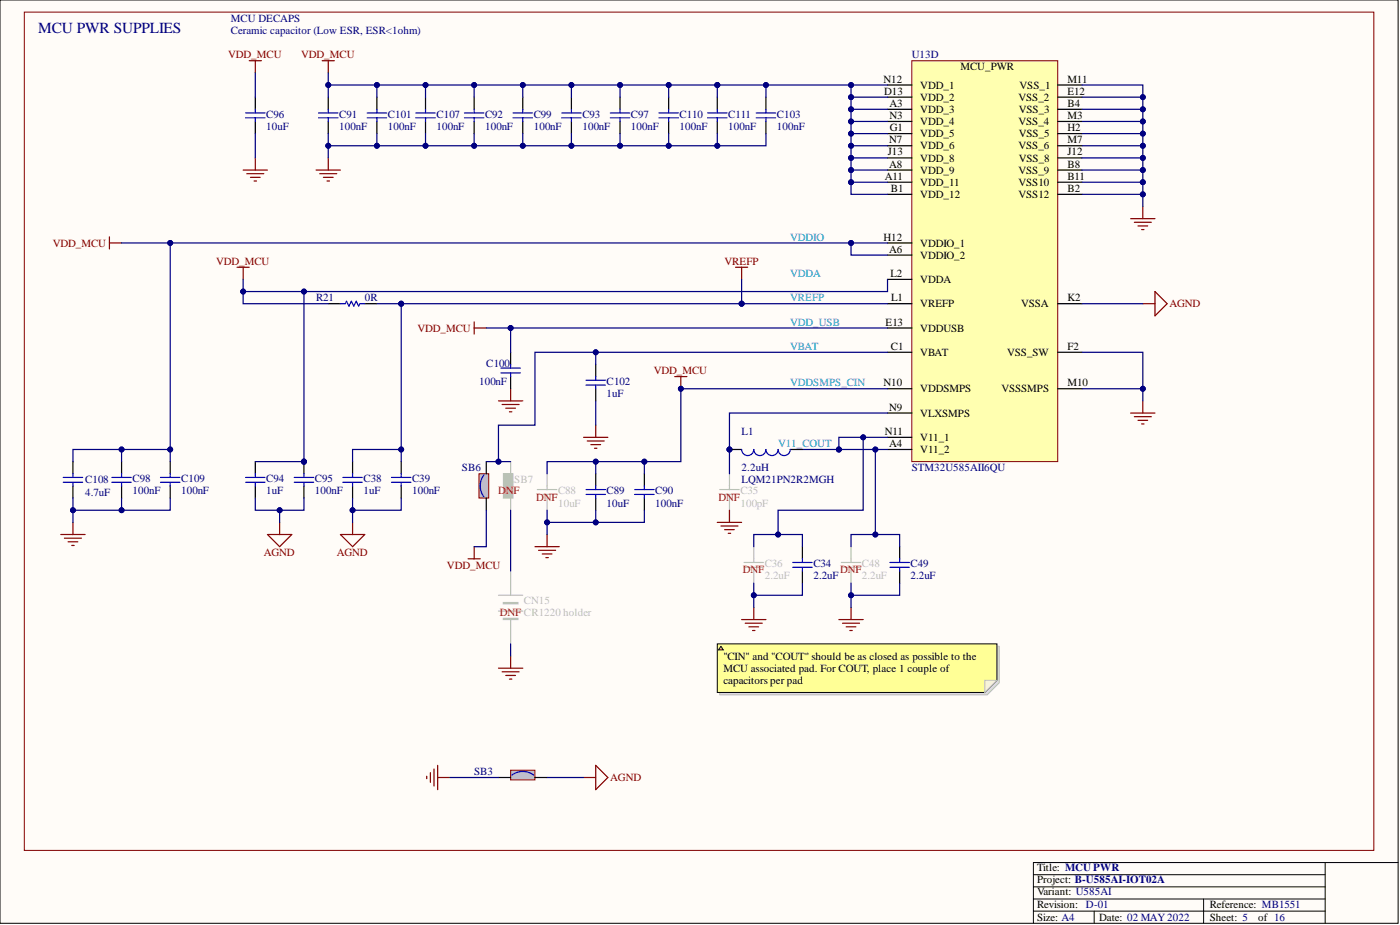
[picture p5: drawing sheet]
<svg xmlns="http://www.w3.org/2000/svg" width="292mm" height="193mm" viewBox="0 0 292 193" stroke-linecap="round" stroke-linejoin="round" font-family="sans-serif">
<defs><g id="words">
<text font-size="3.2" fill="#000080" x="7.9" y="6.9">MCU PWR SUPPLIES</text>
<g font-size="2.3" fill="#000080">
<text x="48.2" y="4.6">MCU DECAPS</text>
<text x="48.2" y="7.1">Ceramic capacitor (Low ESR, ESR&lt;1ohm)</text>
<text x="190.2" y="12.2">U13D</text>
<text x="55.6" y="27.1">10uF</text>
<text x="55.6" y="24.6">C96</text>
<text x="70.8" y="27.1">100nF</text>
<text x="70.8" y="24.6">C91</text>
<text x="80.9" y="27.1">100nF</text>
<text x="80.9" y="24.6">C101</text>
<text x="91.1" y="27.1">100nF</text>
<text x="91.1" y="24.6">C107</text>
<text x="101.2" y="27.1">100nF</text>
<text x="101.2" y="24.6">C92</text>
<text x="111.4" y="27.1">100nF</text>
<text x="111.4" y="24.6">C99</text>
<text x="121.5" y="27.1">100nF</text>
<text x="121.5" y="24.6">C93</text>
<text x="131.6" y="27.1">100nF</text>
<text x="131.6" y="24.6">C97</text>
<text x="141.8" y="27.1">100nF</text>
<text x="141.8" y="24.6">C110</text>
<text x="151.9" y="27.1">100nF</text>
<text x="151.9" y="24.6">C111</text>
<text x="162.1" y="27.1">100nF</text>
<text x="162.1" y="24.6">C103</text>
<text x="66" y="62.8">R21</text>
<text x="76.1" y="62.8">0R</text>
<text x="101.5" y="76.5">C100</text>
<text x="99.9" y="80.3">100nF</text>
<text x="126.6" y="82.9">1uF</text>
<text x="126.6" y="80.3">C102</text>
<text x="154.7" y="90.7">L1</text>
<text x="17.8" y="100.9">C108</text>
<text x="27.6" y="100.6">C98</text>
<text x="37.8" y="100.6">C109</text>
<text x="55.6" y="100.6">C94</text>
<text x="65.7" y="100.6">C95</text>
<text x="75.8" y="100.6">C38</text>
<text x="86" y="100.6">C39</text>
<text x="96.4" y="98.3">SB6</text>
<text x="154.7" y="98.3">2.2uH</text>
<text x="154.7" y="100.9">LQM21PN2R2MGH</text>
<text x="190.2" y="98.3">STM32U585AII6QU</text>
<text x="17.8" y="103.4">4.7uF</text>
<text x="27.6" y="103.1">100nF</text>
<text x="37.8" y="103.1">100nF</text>
<text x="55.6" y="103.1">1uF</text>
<text x="65.7" y="103.1">100nF</text>
<text x="75.8" y="103.1">1uF</text>
<text x="86" y="103.1">100nF</text>
<text x="126.6" y="105.7">10uF</text>
<text x="126.6" y="103.1">C89</text>
<text x="136.7" y="105.7">100nF</text>
<text x="136.7" y="103.1">C90</text>
<text x="169.7" y="118.4">C34</text>
<text x="190" y="118.4">C49</text>
<text x="169.7" y="120.9">2.2uF</text>
<text x="190" y="120.9">2.2uF</text>
<text x="98.9" y="161.7">SB3</text>
</g>
<g font-size="2.3" fill="#800000">
<text x="47.6" y="12.2">VDD_MCU</text>
<text x="62.8" y="12.2">VDD_MCU</text>
<text x="11" y="51.4">VDD_MCU</text>
<text x="45.1" y="55.2">VDD_MCU</text>
<text x="151.2" y="55.2">VREFP</text>
<text x="244" y="64.1">AGND</text>
<text x="87.1" y="69.2">VDD_MCU</text>
<text x="136.4" y="78.1">VDD_MCU</text>
<text x="55" y="116.1">AGND</text>
<text x="70.3" y="116.1">AGND</text>
<text x="93.3" y="118.6">VDD_MCU</text>
<text x="127.3" y="163">AGND</text>
</g>
<g font-size="2.3">
<text x="184.3" y="17.2">N12</text>
<text x="200.4" y="14.7">MCU_PWR</text>
<text x="222.7" y="17.2">M11</text>
<text x="184.5" y="19.8">D13</text>
<text x="185.6" y="22.3">A3</text>
<text x="192" y="23.6">VDD_3</text>
<text x="192" y="21">VDD_2</text>
<text x="192" y="18.5">VDD_1</text>
<text x="212.5" y="21">VSS_2</text>
<text x="212.6" y="23.6">VSS_3</text>
<text x="212.7" y="18.5">VSS_1</text>
<text x="222.7" y="19.8">E12</text>
<text x="222.7" y="22.3">B4</text>
<text x="185.5" y="29.9">N7</text>
<text x="185.6" y="24.8">N3</text>
<text x="185.7" y="27.4">G1</text>
<text x="192" y="28.6">VDD_5</text>
<text x="192" y="26.1">VDD_4</text>
<text x="212.5" y="26.1">VSS_4</text>
<text x="212.6" y="28.6">VSS_5</text>
<text x="222.7" y="24.8">M3</text>
<text x="222.7" y="27.4">H2</text>
<text x="222.7" y="29.9">M7</text>
<text x="185.3" y="32.4">J13</text>
<text x="185.5" y="35">A8</text>
<text x="192" y="31.2">VDD_6</text>
<text x="192" y="33.7">VDD_8</text>
<text x="212.5" y="31.2">VSS_6</text>
<text x="212.6" y="33.7">VSS_8</text>
<text x="222.7" y="32.4">J12</text>
<text x="222.7" y="35">B8</text>
<text x="184.6" y="37.5">A11</text>
<text x="185.8" y="40">B1</text>
<text x="192" y="36.2">VDD_9</text>
<text x="192" y="38.8">VDD_11</text>
<text x="192" y="41.3">VDD_12</text>
<text x="212.5" y="36.2">VSS_9</text>
<text x="212.5" y="38.8">VSS10</text>
<text x="212.5" y="41.3">VSS12</text>
<text x="222.7" y="37.5">B11</text>
<text x="222.7" y="40">B2</text>
<text x="184.3" y="50.2">H12</text>
<text x="185.5" y="52.7">A6</text>
<text x="192" y="51.4">VDDIO_1</text>
<text x="192" y="54">VDDIO_2</text>
<text x="185.8" y="57.8">L2</text>
<text x="192" y="59">VDDA</text>
<text x="185.9" y="62.8">L1</text>
<text x="192" y="64.1">VREFP</text>
<text x="213.1" y="64.1">VSSA</text>
<text x="222.7" y="62.8">K2</text>
<text x="184.7" y="67.9">E13</text>
<text x="192" y="69.2">VDDUSB</text>
<text x="185.8" y="73">C1</text>
<text x="192" y="74.3">VBAT</text>
<text x="210.1" y="74.3">VSS_SW</text>
<text x="222.7" y="73">F2</text>
<text x="184.3" y="80.6">N10</text>
<text x="192" y="81.9">VDDSMPS</text>
<text x="208.9" y="81.9">VSSSMPS</text>
<text x="222.7" y="80.6">M10</text>
<text x="185.5" y="85.7">N9</text>
<text x="192" y="86.9">VLXSMPS</text>
<text x="184.6" y="90.7">N11</text>
<text x="185.5" y="93.3">A4</text>
<text x="192" y="92">V11_1</text>
<text x="192" y="94.5">V11_2</text>
<text x="150.9" y="137.6">&quot;CIN&quot; and &quot;COUT&quot; should be as closed as possible to the</text>
<text x="150.9" y="140.1">MCU associated pad. For COUT, place 1 couple of</text>
<text x="150.9" y="142.7">capacitors per pad</text>
<text x="216.4" y="181.7">Title: MCU PWR</text>
<text x="216.4" y="184.3">Project: B-U585AI-IOT02A</text>
<text x="216.4" y="189.3">Revision: D-01</text>
<text x="216.4" y="186.8">Variant: U585AI</text>
<text x="252.4" y="189.3">Reference: MB1551</text>
<text x="216.4" y="192.1">Size: A4</text>
<text x="229.3" y="192.1">Date: 02 MAY2022</text>
<text x="252.4" y="192.1">Sheet: 5</text>
<text x="262.5" y="192.1">of 16</text>
</g>
<g font-size="2.3" fill="#009cca">
<text x="164.9" y="50.2">VDDIO</text>
<text x="164.9" y="57.8">VDDA</text>
<text x="164.9" y="62.8">VREFP</text>
<text x="164.9" y="67.9">VDD_USB</text>
<text x="164.9" y="73">VBAT</text>
<text x="164.9" y="80.6">VDDSMPS_CIN</text>
<text x="162.3" y="93.3">V11_COUT</text>
</g>
<g font-size="2.3" fill="#bfbebc">
<text x="107.3" y="100.9">SB7</text>
<text x="116.4" y="105.7">10uF</text>
<text x="116.4" y="103.1">C88</text>
<text x="154.5" y="105.7">100pF</text>
<text x="154.5" y="103.1">C35</text>
<text x="159.6" y="118.4">C36</text>
<text x="179.8" y="118.4">C48</text>
<text x="109.3" y="126">CN15</text>
<text x="159.6" y="120.9">2.2uF</text>
<text x="179.8" y="120.9">2.2uF</text>
</g>
<g font-size="2.3" fill="#f00">
<text x="103.9" y="103.1">D</text>
<text x="105.5" y="103.1">N</text>
<text x="107.1" y="103.1">F</text>
<text x="111.9" y="104.4">DNF</text>
<text x="149.9" y="104.4">DNF</text>
<text x="155" y="119.6">DNF</text>
<text x="175.3" y="119.6">DNF</text>
<text x="104.3" y="128.5">DNF CR1220 holder</text>
</g>
</g></defs>
<path d="M0 0h291.7v192.6h-291.7z" fill-rule="evenodd" fill="#fffcf8"/>
<path d="M0 0h291.7v192.6h-291.7z" fill="none" stroke="#000" stroke-width=".21"/>
<path d="M0 0h291.7v192.6h-291.7z" fill-rule="evenodd" fill="#fffcf8"/>
<path d="M0 0h291.7v192.6h-291.7zM276.5 179.9v12.7M291.7 179.9h-76.1v12.7M215.6 182.5h60.9M215.6 185h60.9M215.6 190.1h60.9M215.6 187.5h60.9M228.3 190.1v2.5M251.1 187.5v5.1" fill="none" stroke="#000" stroke-width=".21"/>
<g fill="none" stroke="#800000" stroke-width=".25">
<path d="M52 12.7h2.5M53.3 12.7v2.5M67.2 12.7h2.6M68.5 12.7v2.5M50.7 35.5h5.1M51.5 36.2h3.5M52.3 37h2M53 37.8h.5M53.3 32.9v2.6M66 35.5h5M66.7 36.2h3.6M67.5 37h2"/>
<path d="M68.2 37.8h.5M68.5 32.9v2.6M49.5 55.8h2.5M50.7 55.8v2.5M235.9 45.6h5.1M236.7 46.4h3.5M237.4 47.1h2.1M238.2 47.9h.5M238.4 43.1v2.5M238.4 63.4h2.6M241 60.8l2.5 2.6-2.5 2.5zM104 83.6h5.1"/>
<path d="M104.8 84.4h3.5M105.5 85.2h2.1M106.3 85.9h.5M106.5 81.1v2.5M121.8 91.2h5M122.5 92h3.6M123.3 92.8h2M124 93.5h.5M124.3 88.7v2.5M12.7 111.5h5.1M13.4 112.3h3.6M14.2 113h2"/>
<path d="M15 113.8h.5M15.2 109v2.5M55.8 111.5h5.1l-2.6 2.5zM58.3 109v2.5M71 111.5h5.1l-2.5 2.5zM73.6 109v2.5M111.6 114h5.1M112.4 114.8h3.5M113.1 115.6h2.1M113.9 116.3h.5M114.1 111.5v2.5M154.7 129.3h5.1"/>
<path d="M155.5 130h3.5M156.3 130.8h2M157 131.5h.5M157.3 126.7v2.6M175 129.3h5.1M175.8 130h3.5M176.5 130.8h2.1M177.3 131.5h.5M177.6 126.7v2.6M91.3 159.7v5M124.3 159.7l2.5 2.5-2.5 2.5zM89 161.9v.6"/>
<path d="M89.8 161.2v2M90.6 160.4v3.6M91.3 162.2h2.6M121.8 162.2h2.5"/>
</g>
<path d="M5.1 2.5h281.5v174.9h-281.5z" fill="none" stroke="#800000" stroke-width=".21"/>
<path d="M15.2 96.3v2.5M15.2 101.4v2.5" fill="none" stroke="#000" stroke-width=".25"/>
<path d="M13.2 99.6h4M15.2 98.8v.8M13.2 100.6h4M15.2 100.6v.8" fill="none" stroke="#00f" stroke-width=".25"/>
<path d="M106.5 160.7h5.1v2h-5.1z" fill-rule="evenodd" fill="#c0c0c0"/>
<path d="M106.5 160.7h5.1v2h-5.1z" fill="none" stroke="#800000" stroke-width=".21"/>
<path d="M104 162.2h2.5M111.6 162.2h2.5" fill="none" stroke="#000" stroke-width=".25"/>
<path d="M106.8 161.7a3.8 3.8 0 0 1 4.6 0" fill="none" stroke="#00f" stroke-width=".25"/>
<path d="M22.8 49.4v2.5M22.8 50.7h2.6M140.8 78.6h2.5M142 78.6v2.5M104 139.4h5.1M106.5 136.9v2.5M104.8 140.1h3.5M105.5 140.9h2.1M106.3 141.7h.5" fill="none" stroke="#800000" stroke-width=".25"/>
<path d="M106.5 119.1v5.1M104 127.5h5.1M104 124.2h5.1M105 125.7h3.1v.3h-3.1zM105 129h3.1v.3h-3.1zM105 125.8h3.1M105 129.1h3.1M106.5 129.3v5" fill="none" stroke="#bfbebc" stroke-width=".25"/>
<circle cx="142" cy="81.1" r=".51" fill="#000080"/>
<circle cx="142" cy="81.1" r=".51" fill="none" stroke="#000080" stroke-width=".21"/>
<path d="M114.1 98.8v3.3M152.2 98.8v3.3M112.1 102.1h4.1M112.1 103.1h4.1M114.1 103.1v3.3M150.2 102.1h4M150.2 103.1h4M152.2 103.1v3.3" fill="none" stroke="#bfbebc" stroke-width=".25"/>
<path d="M149.7 109h5M150.4 109.7h3.6M151.2 110.5h2M151.9 111.3h.5M152.2 106.4v2.6" fill="none" stroke="#800000" stroke-width=".25"/>
<g fill="none" stroke="#000" stroke-width=".25">
<path d="M68.5 20.3v2.5M68.5 25.3v2.6M78.6 20.3v2.5M78.6 25.3v2.6M88.8 20.3v2.5M88.8 25.3v2.6M98.9 20.3v2.5M98.9 25.3v2.6M109.1 20.3v2.5M109.1 25.3v2.6M119.2 20.3v2.5M119.2 25.3v2.6"/>
<path d="M129.4 20.3v2.5M129.4 25.3v2.6M139.5 20.3v2.5M139.5 25.3v2.6M149.7 20.3v2.5M149.7 25.3v2.6M25.4 96.3v2.5M35.5 96.3v2.5M124.3 98.8v2.6M25.4 101.4v2.5M35.5 101.4v2.5M124.3 103.9v2.5"/>
</g>
<g fill="none" stroke="#00f" stroke-width=".25">
<path d="M66.5 23.6h4M66.5 24.6h4M68.5 22.8v.8M68.5 24.6v.7M76.6 23.6h4.1M76.6 24.6h4.1M78.6 22.8v.8M78.6 24.6v.7M86.8 23.6h4M86.8 24.6h4M88.8 22.8v.8M88.8 24.6v.7"/>
<path d="M96.9 23.6h4.1M96.9 24.6h4.1M98.9 22.8v.8M98.9 24.6v.7M107 23.6h4.1M107 24.6h4.1M109.1 22.8v.8M109.1 24.6v.7M117.2 23.6h4M117.2 24.6h4M119.2 22.8v.8M119.2 24.6v.7"/>
<path d="M127.3 23.6h4.1M127.3 24.6h4.1M129.4 22.8v.8M129.4 24.6v.7M137.5 23.6h4M137.5 24.6h4M139.5 22.8v.8M139.5 24.6v.7M147.6 23.6h4.1M147.6 24.6h4.1M149.7 22.8v.8M149.7 24.6v.7"/>
<path d="M23.3 99.6h4.1M25.4 98.8v.8M33.5 99.6h4M35.5 98.8v.8M23.3 100.6h4.1M25.4 100.6v.8M33.5 100.6h4M35.5 100.6v.8M122.3 102.1h4M122.3 103.1h4M124.3 101.4v.7M124.3 103.1v.8"/>
</g>
<circle cx="63.4" cy="96.3" r=".51" fill="#000080"/>
<circle cx="63.4" cy="96.3" r=".51" fill="none" stroke="#000080" stroke-width=".21"/>
<path d="M63.4 96.3v2.5M63.4 101.4v2.5" fill="none" stroke="#000" stroke-width=".25"/>
<circle cx="63.4" cy="96.3" r=".51" fill="#000080"/>
<circle cx="63.4" cy="96.3" r=".51" fill="none" stroke="#000080" stroke-width=".21"/>
<g fill="none" stroke="#00f" stroke-width=".25">
<path d="M51.2 23.6h4.1M51.2 24.6h4.1M53.3 22.8v.8M53.3 24.6v.7M157.8 23.6h4M157.8 24.6h4M159.8 22.8v.8M159.8 24.6v.7M104.5 76.8h4.1M104.5 77.8h4.1M106.5 76v.8M106.5 77.8v.8"/>
<path d="M122.3 79.3h4M124.3 78.6v.7M51.2 99.6h4.1M53.3 98.8v.8M61.4 99.6h4M63.4 98.8v.8M71.5 99.6h4.1M73.6 98.8v.8M81.7 99.6h4M83.7 98.8v.8M122.3 80.3h4M124.3 80.3v.8"/>
<path d="M51.2 100.6h4.1M53.3 100.6v.8M61.4 100.6h4M63.4 100.6v.8M71.5 100.6h4.1M73.6 100.6v.8M81.7 100.6h4M83.7 100.6v.8M132.4 102.1h4.1M132.4 103.1h4.1M134.4 101.4v.7M134.4 103.1v.8"/>
<path d="M165.4 117.3h4M165.4 118.4h4M167.4 116.6v.7M167.4 118.4v.7M185.7 117.3h4M185.7 118.4h4M187.7 116.6v.7M187.7 118.4v.7"/>
</g>
<g fill="none" stroke="#000" stroke-width=".25">
<path d="M53.3 20.3v2.5M53.3 25.3v2.6M159.8 20.3v2.5M159.8 25.3v2.6M106.5 73.5v2.5M106.5 78.6v2.5M124.3 76v2.6M53.3 96.3v2.5M73.6 96.3v2.5M83.7 96.3v2.5M124.3 81.1v2.5M134.4 98.8v2.6"/>
<path d="M53.3 101.4v2.5M73.6 101.4v2.5M83.7 101.4v2.5M134.4 103.9v2.5M167.4 114v2.6M167.4 119.1v2.5M187.7 114v2.6M187.7 119.1v2.5"/>
</g>
<path d="M235.9 86.2h5.1M236.7 86.9h3.5M237.4 87.7h2.1M238.2 88.4h.5M238.4 83.6v2.6" fill="none" stroke="#800000" stroke-width=".25"/>
<path d="M155.2 117.3h4.1M155.2 118.4h4.1M157.3 114v3.3M157.3 118.4v3.2M175.5 117.3h4.1M175.5 118.4h4.1M177.6 114v3.3M177.6 118.4v3.2" fill="none" stroke="#bfbebc" stroke-width=".25"/>
<path d="M190.2 12.7h30.5v83.6h-30.5z" fill-rule="evenodd" fill="#ffffb0"/>
<path d="M190.2 12.7h30.5v83.6h-30.5z" fill="none" stroke="#800000" stroke-width=".21"/>
<g fill="none" stroke="#000" stroke-width=".25">
<path d="M185.2 17.7h5M220.7 17.7h5.1M185.2 20.3h5M185.2 22.8h5M185.2 25.3h5M185.2 27.9h5M185.2 30.4h5M185.2 32.9h5M185.2 35.5h5M185.2 38h5M220.7 20.3h5.1M220.7 22.8h5.1"/>
<path d="M220.7 25.3h5.1M220.7 27.9h5.1M220.7 30.4h5.1M220.7 32.9h5.1M220.7 35.5h5.1M220.7 38h5.1M185.2 58.3h5M185.2 50.7h5M185.2 53.2h5M185.2 40.5h5M220.7 40.5h5.1M185.2 63.4h5"/>
<path d="M185.2 68.4h5M185.2 73.5h5M220.7 63.4h5.1M220.7 73.5h5.1M185.2 81.1h5M185.2 86.2h5M185.2 91.2h5M185.2 93.8h5M220.7 81.1h5.1"/>
</g>
<path d="M98.9 67.2v2.5M98.9 68.4h2.6M97.7 116.6h2.5M98.9 114v2.6" fill="none" stroke="#800000" stroke-width=".25"/>
<path d="M99.9 98.8h2.1v5.1h-2.1z" fill-rule="evenodd" fill="#c0c0c0"/>
<path d="M99.9 98.8h2.1v5.1h-2.1z" fill="none" stroke="#800000" stroke-width=".21"/>
<path d="M101.5 96.3v2.5M101.5 103.9v2.5" fill="none" stroke="#000" stroke-width=".25"/>
<path d="M101 99.1a3.8 3.8 0 0 0 0 4.6" fill="none" stroke="#00f" stroke-width=".25"/>
<path d="M105 98.8h2v5.1h-2z" fill-rule="evenodd" fill="#bfbebc"/>
<path d="M105 98.8h2v5.1h-2z" fill="none" stroke="#bfbebc" stroke-width=".21"/>
<path d="M106 99.1a3.8 3.8 0 0 0 0 4.6M106.5 96.3v2.5M106.5 103.9v2.5" fill="none" stroke="#bfbebc" stroke-width=".25"/>
<path d="M109.1 27.9v2.5h10.1v-2.5" fill="none" stroke="#000080" stroke-width=".25"/>
<circle cx="119.2" cy="30.4" r=".51" fill="#000080"/>
<circle cx="119.2" cy="30.4" r=".51" fill="none" stroke="#000080" stroke-width=".21"/>
<circle cx="109.1" cy="30.4" r=".51" fill="#000080"/>
<circle cx="109.1" cy="30.4" r=".51" fill="none" stroke="#000080" stroke-width=".21"/>
<path d="M119.2 30.4h10.2" fill="none" stroke="#000080" stroke-width=".25"/>
<circle cx="129.4" cy="30.4" r=".51" fill="#000080"/>
<circle cx="129.4" cy="30.4" r=".51" fill="none" stroke="#000080" stroke-width=".21"/>
<circle cx="119.2" cy="30.4" r=".51" fill="#000080"/>
<circle cx="119.2" cy="30.4" r=".51" fill="none" stroke="#000080" stroke-width=".21"/>
<path d="M68.5 27.9v2.5h10.1v-2.5" fill="none" stroke="#000080" stroke-width=".25"/>
<circle cx="78.6" cy="30.4" r=".51" fill="#000080"/>
<circle cx="78.6" cy="30.4" r=".51" fill="none" stroke="#000080" stroke-width=".21"/>
<circle cx="68.5" cy="30.4" r=".51" fill="#000080"/>
<circle cx="68.5" cy="30.4" r=".51" fill="none" stroke="#000080" stroke-width=".21"/>
<path d="M88.8 27.9v2.5h10.1v-2.5" fill="none" stroke="#000080" stroke-width=".25"/>
<circle cx="98.9" cy="30.4" r=".51" fill="#000080"/>
<circle cx="98.9" cy="30.4" r=".51" fill="none" stroke="#000080" stroke-width=".21"/>
<circle cx="88.8" cy="30.4" r=".51" fill="#000080"/>
<circle cx="88.8" cy="30.4" r=".51" fill="none" stroke="#000080" stroke-width=".21"/>
<path d="M78.6 30.4h10.2" fill="none" stroke="#000080" stroke-width=".25"/>
<circle cx="88.8" cy="30.4" r=".51" fill="#000080"/>
<circle cx="88.8" cy="30.4" r=".51" fill="none" stroke="#000080" stroke-width=".21"/>
<circle cx="78.6" cy="30.4" r=".51" fill="#000080"/>
<circle cx="78.6" cy="30.4" r=".51" fill="none" stroke="#000080" stroke-width=".21"/>
<path d="M83.7 103.9v2.5h-10.1" fill="none" stroke="#000080" stroke-width=".25"/>
<circle cx="73.6" cy="106.4" r=".51" fill="#000080"/>
<circle cx="73.6" cy="106.4" r=".51" fill="none" stroke="#000080" stroke-width=".21"/>
<path d="M139.5 27.9v2.5" fill="none" stroke="#000080" stroke-width=".25"/>
<circle cx="139.5" cy="30.4" r=".51" fill="#000080"/>
<circle cx="139.5" cy="30.4" r=".51" fill="none" stroke="#000080" stroke-width=".21"/>
<path d="M177.6 35.5h7.6" fill="none" stroke="#000080" stroke-width=".25"/>
<circle cx="177.6" cy="35.5" r=".51" fill="#000080"/>
<circle cx="177.6" cy="35.5" r=".51" fill="none" stroke="#000080" stroke-width=".21"/>
<path d="M177.6 27.9h7.6" fill="none" stroke="#000080" stroke-width=".25"/>
<circle cx="177.6" cy="27.9" r=".51" fill="#000080"/>
<circle cx="177.6" cy="27.9" r=".51" fill="none" stroke="#000080" stroke-width=".21"/>
<path d="M177.6 25.3h7.6" fill="none" stroke="#000080" stroke-width=".25"/>
<circle cx="177.6" cy="25.3" r=".51" fill="#000080"/>
<circle cx="177.6" cy="25.3" r=".51" fill="none" stroke="#000080" stroke-width=".21"/>
<path d="M177.6 22.8h7.6" fill="none" stroke="#000080" stroke-width=".25"/>
<circle cx="177.6" cy="22.8" r=".51" fill="#000080"/>
<circle cx="177.6" cy="22.8" r=".51" fill="none" stroke="#000080" stroke-width=".21"/>
<path d="M177.6 20.3h7.6" fill="none" stroke="#000080" stroke-width=".25"/>
<circle cx="177.6" cy="20.3" r=".51" fill="#000080"/>
<circle cx="177.6" cy="20.3" r=".51" fill="none" stroke="#000080" stroke-width=".21"/>
<path d="M177.6 32.9h7.6" fill="none" stroke="#000080" stroke-width=".25"/>
<circle cx="177.6" cy="32.9" r=".51" fill="#000080"/>
<circle cx="177.6" cy="32.9" r=".51" fill="none" stroke="#000080" stroke-width=".21"/>
<path d="M177.6 30.4h7.6" fill="none" stroke="#000080" stroke-width=".25"/>
<circle cx="177.6" cy="30.4" r=".51" fill="#000080"/>
<circle cx="177.6" cy="30.4" r=".51" fill="none" stroke="#000080" stroke-width=".21"/>
<path d="M177.6 121.6v5.1" fill="none" stroke="#000080" stroke-width=".25"/>
<circle cx="177.6" cy="124.2" r=".51" fill="#000080"/>
<circle cx="177.6" cy="124.2" r=".51" fill="none" stroke="#000080" stroke-width=".21"/>
<path d="M114.1 106.4v5.1" fill="none" stroke="#000080" stroke-width=".25"/>
<circle cx="114.1" cy="109" r=".51" fill="#000080"/>
<circle cx="114.1" cy="109" r=".51" fill="none" stroke="#000080" stroke-width=".21"/>
<path d="M98.9 30.4h10.2" fill="none" stroke="#000080" stroke-width=".25"/>
<circle cx="109.1" cy="30.4" r=".51" fill="#000080"/>
<circle cx="109.1" cy="30.4" r=".51" fill="none" stroke="#000080" stroke-width=".21"/>
<circle cx="98.9" cy="30.4" r=".51" fill="#000080"/>
<circle cx="98.9" cy="30.4" r=".51" fill="none" stroke="#000080" stroke-width=".21"/>
<path d="M129.4 27.9v2.5h20.3v-2.5" fill="none" stroke="#000080" stroke-width=".25"/>
<circle cx="149.7" cy="30.4" r=".51" fill="#000080"/>
<circle cx="149.7" cy="30.4" r=".51" fill="none" stroke="#000080" stroke-width=".21"/>
<circle cx="139.5" cy="30.4" r=".51" fill="#000080"/>
<circle cx="139.5" cy="30.4" r=".51" fill="none" stroke="#000080" stroke-width=".21"/>
<circle cx="129.4" cy="30.4" r=".51" fill="#000080"/>
<circle cx="129.4" cy="30.4" r=".51" fill="none" stroke="#000080" stroke-width=".21"/>
<path d="M73.6 103.9v5.1" fill="none" stroke="#000080" stroke-width=".25"/>
<circle cx="73.6" cy="106.4" r=".51" fill="#000080"/>
<circle cx="73.6" cy="106.4" r=".51" fill="none" stroke="#000080" stroke-width=".21"/>
<path d="M187.7 121.6v2.6h-10.1" fill="none" stroke="#000080" stroke-width=".25"/>
<circle cx="177.6" cy="124.2" r=".51" fill="#000080"/>
<circle cx="177.6" cy="124.2" r=".51" fill="none" stroke="#000080" stroke-width=".21"/>
<path d="M58.3 106.4v2.6" fill="none" stroke="#000080" stroke-width=".25"/>
<circle cx="58.3" cy="106.4" r=".51" fill="#000080"/>
<circle cx="58.3" cy="106.4" r=".51" fill="none" stroke="#000080" stroke-width=".21"/>
<path d="M53.3 15.2v5.1M78.6 17.7v2.6M53.3 27.9v5" fill="none" stroke="#000080" stroke-width=".25"/>
<circle cx="78.6" cy="17.7" r=".51" fill="#000080"/>
<circle cx="78.6" cy="17.7" r=".51" fill="none" stroke="#000080" stroke-width=".21"/>
<path d="M88.8 17.7v2.6" fill="none" stroke="#000080" stroke-width=".25"/>
<circle cx="88.8" cy="17.7" r=".51" fill="#000080"/>
<circle cx="88.8" cy="17.7" r=".51" fill="none" stroke="#000080" stroke-width=".21"/>
<path d="M98.9 17.7v2.6" fill="none" stroke="#000080" stroke-width=".25"/>
<circle cx="98.9" cy="17.7" r=".51" fill="#000080"/>
<circle cx="98.9" cy="17.7" r=".51" fill="none" stroke="#000080" stroke-width=".21"/>
<path d="M109.1 17.7v2.6" fill="none" stroke="#000080" stroke-width=".25"/>
<circle cx="109.1" cy="17.7" r=".51" fill="#000080"/>
<circle cx="109.1" cy="17.7" r=".51" fill="none" stroke="#000080" stroke-width=".21"/>
<path d="M119.2 17.7v2.6" fill="none" stroke="#000080" stroke-width=".25"/>
<circle cx="119.2" cy="17.7" r=".51" fill="#000080"/>
<circle cx="119.2" cy="17.7" r=".51" fill="none" stroke="#000080" stroke-width=".21"/>
<path d="M129.4 17.7v2.6" fill="none" stroke="#000080" stroke-width=".25"/>
<circle cx="129.4" cy="17.7" r=".51" fill="#000080"/>
<circle cx="129.4" cy="17.7" r=".51" fill="none" stroke="#000080" stroke-width=".21"/>
<path d="M139.5 17.7v2.6" fill="none" stroke="#000080" stroke-width=".25"/>
<circle cx="139.5" cy="17.7" r=".51" fill="#000080"/>
<circle cx="139.5" cy="17.7" r=".51" fill="none" stroke="#000080" stroke-width=".21"/>
<path d="M68.5 30.4v2.5" fill="none" stroke="#000080" stroke-width=".25"/>
<circle cx="68.5" cy="30.4" r=".51" fill="#000080"/>
<circle cx="68.5" cy="30.4" r=".51" fill="none" stroke="#000080" stroke-width=".21"/>
<path d="M15.2 103.9v5.1" fill="none" stroke="#000080" stroke-width=".25"/>
<circle cx="15.2" cy="106.4" r=".51" fill="#000080"/>
<circle cx="15.2" cy="106.4" r=".51" fill="none" stroke="#000080" stroke-width=".21"/>
<path d="M25.4 93.8h10.1v2.5M124.3 83.6v5.1" fill="none" stroke="#000080" stroke-width=".25"/>
<circle cx="25.4" cy="93.8" r=".51" fill="#000080"/>
<circle cx="25.4" cy="93.8" r=".51" fill="none" stroke="#000080" stroke-width=".21"/>
<circle cx="35.5" cy="93.8" r=".51" fill="#000080"/>
<circle cx="35.5" cy="93.8" r=".51" fill="none" stroke="#000080" stroke-width=".21"/>
<path d="M35.5 103.9v2.5h-10.1" fill="none" stroke="#000080" stroke-width=".25"/>
<circle cx="25.4" cy="106.4" r=".51" fill="#000080"/>
<circle cx="25.4" cy="106.4" r=".51" fill="none" stroke="#000080" stroke-width=".21"/>
<path d="M25.4 103.9v2.5h-10.2" fill="none" stroke="#000080" stroke-width=".25"/>
<circle cx="25.4" cy="106.4" r=".51" fill="#000080"/>
<circle cx="25.4" cy="106.4" r=".51" fill="none" stroke="#000080" stroke-width=".21"/>
<circle cx="15.2" cy="106.4" r=".51" fill="#000080"/>
<circle cx="15.2" cy="106.4" r=".51" fill="none" stroke="#000080" stroke-width=".21"/>
<path d="M157.3 121.6v5.1" fill="none" stroke="#000080" stroke-width=".25"/>
<circle cx="157.3" cy="124.2" r=".51" fill="#000080"/>
<circle cx="157.3" cy="124.2" r=".51" fill="none" stroke="#000080" stroke-width=".21"/>
<path d="M167.4 121.6v2.6h-10.1" fill="none" stroke="#000080" stroke-width=".25"/>
<circle cx="157.3" cy="124.2" r=".51" fill="#000080"/>
<circle cx="157.3" cy="124.2" r=".51" fill="none" stroke="#000080" stroke-width=".21"/>
<path d="M225.8 27.9h12.6" fill="none" stroke="#000080" stroke-width=".25"/>
<circle cx="238.4" cy="27.9" r=".51" fill="#000080"/>
<circle cx="238.4" cy="27.9" r=".51" fill="none" stroke="#000080" stroke-width=".21"/>
<path d="M225.8 30.4h12.6" fill="none" stroke="#000080" stroke-width=".25"/>
<circle cx="238.4" cy="30.4" r=".51" fill="#000080"/>
<circle cx="238.4" cy="30.4" r=".51" fill="none" stroke="#000080" stroke-width=".21"/>
<path d="M225.8 32.9h12.6" fill="none" stroke="#000080" stroke-width=".25"/>
<circle cx="238.4" cy="32.9" r=".51" fill="#000080"/>
<circle cx="238.4" cy="32.9" r=".51" fill="none" stroke="#000080" stroke-width=".21"/>
<path d="M225.8 20.3h12.6v22.8M93.9 162.2h10.1M114.1 162.2h7.7" fill="none" stroke="#000080" stroke-width=".25"/>
<circle cx="238.4" cy="20.3" r=".51" fill="#000080"/>
<circle cx="238.4" cy="20.3" r=".51" fill="none" stroke="#000080" stroke-width=".21"/>
<circle cx="238.4" cy="22.8" r=".51" fill="#000080"/>
<circle cx="238.4" cy="22.8" r=".51" fill="none" stroke="#000080" stroke-width=".21"/>
<circle cx="238.4" cy="25.3" r=".51" fill="#000080"/>
<circle cx="238.4" cy="25.3" r=".51" fill="none" stroke="#000080" stroke-width=".21"/>
<circle cx="238.4" cy="27.9" r=".51" fill="#000080"/>
<circle cx="238.4" cy="27.9" r=".51" fill="none" stroke="#000080" stroke-width=".21"/>
<circle cx="238.4" cy="30.4" r=".51" fill="#000080"/>
<circle cx="238.4" cy="30.4" r=".51" fill="none" stroke="#000080" stroke-width=".21"/>
<circle cx="238.4" cy="32.9" r=".51" fill="#000080"/>
<circle cx="238.4" cy="32.9" r=".51" fill="none" stroke="#000080" stroke-width=".21"/>
<circle cx="238.4" cy="35.5" r=".51" fill="#000080"/>
<circle cx="238.4" cy="35.5" r=".51" fill="none" stroke="#000080" stroke-width=".21"/>
<circle cx="238.4" cy="38" r=".51" fill="#000080"/>
<circle cx="238.4" cy="38" r=".51" fill="none" stroke="#000080" stroke-width=".21"/>
<circle cx="238.4" cy="40.5" r=".51" fill="#000080"/>
<circle cx="238.4" cy="40.5" r=".51" fill="none" stroke="#000080" stroke-width=".21"/>
<path d="M225.8 25.3h12.6" fill="none" stroke="#000080" stroke-width=".25"/>
<circle cx="238.4" cy="25.3" r=".51" fill="#000080"/>
<circle cx="238.4" cy="25.3" r=".51" fill="none" stroke="#000080" stroke-width=".21"/>
<path d="M225.8 22.8h12.6" fill="none" stroke="#000080" stroke-width=".25"/>
<circle cx="238.4" cy="22.8" r=".51" fill="#000080"/>
<circle cx="238.4" cy="22.8" r=".51" fill="none" stroke="#000080" stroke-width=".21"/>
<path d="M225.8 17.7h12.6v2.6" fill="none" stroke="#000080" stroke-width=".25"/>
<circle cx="238.4" cy="20.3" r=".51" fill="#000080"/>
<circle cx="238.4" cy="20.3" r=".51" fill="none" stroke="#000080" stroke-width=".21"/>
<path d="M225.8 38h12.6M101.5 106.4v7.6h-2.6M106.5 106.4v12.7M106.5 134.3v2.6" fill="none" stroke="#000080" stroke-width=".25"/>
<circle cx="238.4" cy="38" r=".51" fill="#000080"/>
<circle cx="238.4" cy="38" r=".51" fill="none" stroke="#000080" stroke-width=".21"/>
<path d="M225.8 35.5h12.6" fill="none" stroke="#000080" stroke-width=".25"/>
<circle cx="238.4" cy="35.5" r=".51" fill="#000080"/>
<circle cx="238.4" cy="35.5" r=".51" fill="none" stroke="#000080" stroke-width=".21"/>
<path d="M124.3 106.4v2.6h-10.2" fill="none" stroke="#000080" stroke-width=".25"/>
<circle cx="124.3" cy="109" r=".51" fill="#000080"/>
<circle cx="124.3" cy="109" r=".51" fill="none" stroke="#000080" stroke-width=".21"/>
<circle cx="114.1" cy="109" r=".51" fill="#000080"/>
<circle cx="114.1" cy="109" r=".51" fill="none" stroke="#000080" stroke-width=".21"/>
<path d="M185.2 81.1h-43.2v15.2h-7.6" fill="none" stroke="#000080" stroke-width=".25"/>
<circle cx="142" cy="81.1" r=".51" fill="#000080"/>
<circle cx="142" cy="81.1" r=".51" fill="none" stroke="#000080" stroke-width=".21"/>
<circle cx="134.4" cy="96.3" r=".51" fill="#000080"/>
<circle cx="134.4" cy="96.3" r=".51" fill="none" stroke="#000080" stroke-width=".21"/>
<path d="M124.3 96.3h10.1v2.5" fill="none" stroke="#000080" stroke-width=".25"/>
<circle cx="124.3" cy="96.3" r=".51" fill="#000080"/>
<circle cx="124.3" cy="96.3" r=".51" fill="none" stroke="#000080" stroke-width=".21"/>
<circle cx="134.4" cy="96.3" r=".51" fill="#000080"/>
<circle cx="134.4" cy="96.3" r=".51" fill="none" stroke="#000080" stroke-width=".21"/>
<path d="M134.4 106.4v2.6h-10.1" fill="none" stroke="#000080" stroke-width=".25"/>
<circle cx="124.3" cy="109" r=".51" fill="#000080"/>
<circle cx="124.3" cy="109" r=".51" fill="none" stroke="#000080" stroke-width=".21"/>
<path d="M225.8 40.5h12.6" fill="none" stroke="#000080" stroke-width=".25"/>
<circle cx="238.4" cy="40.5" r=".51" fill="#000080"/>
<circle cx="238.4" cy="40.5" r=".51" fill="none" stroke="#000080" stroke-width=".21"/>
<path d="M159.8 27.9v2.5h-10.1" fill="none" stroke="#000080" stroke-width=".25"/>
<circle cx="149.7" cy="30.4" r=".51" fill="#000080"/>
<circle cx="149.7" cy="30.4" r=".51" fill="none" stroke="#000080" stroke-width=".21"/>
<path d="M149.7 17.7v2.6" fill="none" stroke="#000080" stroke-width=".25"/>
<circle cx="149.7" cy="17.7" r=".51" fill="#000080"/>
<circle cx="149.7" cy="17.7" r=".51" fill="none" stroke="#000080" stroke-width=".21"/>
<path d="M68.5 17.7v2.6" fill="none" stroke="#000080" stroke-width=".25"/>
<circle cx="68.5" cy="17.7" r=".51" fill="#000080"/>
<circle cx="68.5" cy="17.7" r=".51" fill="none" stroke="#000080" stroke-width=".21"/>
<path d="M177.6 38v2.5h7.6M225.8 63.4h12.6" fill="none" stroke="#000080" stroke-width=".25"/>
<circle cx="177.6" cy="38" r=".51" fill="#000080"/>
<circle cx="177.6" cy="38" r=".51" fill="none" stroke="#000080" stroke-width=".21"/>
<path d="M238.4 81.1v2.5" fill="none" stroke="#000080" stroke-width=".25"/>
<circle cx="238.4" cy="81.1" r=".51" fill="#000080"/>
<circle cx="238.4" cy="81.1" r=".51" fill="none" stroke="#000080" stroke-width=".21"/>
<path d="M177.6 50.7v2.5h7.6" fill="none" stroke="#000080" stroke-width=".25"/>
<circle cx="177.6" cy="50.7" r=".51" fill="#000080"/>
<circle cx="177.6" cy="50.7" r=".51" fill="none" stroke="#000080" stroke-width=".21"/>
<path d="M225.8 73.5h12.6v7.6h-12.6" fill="none" stroke="#000080" stroke-width=".25"/>
<circle cx="238.4" cy="81.1" r=".51" fill="#000080"/>
<circle cx="238.4" cy="81.1" r=".51" fill="none" stroke="#000080" stroke-width=".21"/>
<path d="M101.5 96.3h5" fill="none" stroke="#000080" stroke-width=".25"/>
<circle cx="104" cy="96.3" r=".51" fill="#000080"/>
<circle cx="104" cy="96.3" r=".51" fill="none" stroke="#000080" stroke-width=".21"/>
<path d="M15.2 96.3v-2.5h10.2v2.5" fill="none" stroke="#000080" stroke-width=".25"/>
<circle cx="25.4" cy="93.8" r=".51" fill="#000080"/>
<circle cx="25.4" cy="93.8" r=".51" fill="none" stroke="#000080" stroke-width=".21"/>
<path d="M73.6 96.3v-2.5h10.1v2.5" fill="none" stroke="#000080" stroke-width=".25"/>
<circle cx="83.7" cy="93.8" r=".51" fill="#000080"/>
<circle cx="83.7" cy="93.8" r=".51" fill="none" stroke="#000080" stroke-width=".21"/>
<path d="M177.6 114v-2.5h10.1v2.5" fill="none" stroke="#000080" stroke-width=".25"/>
<circle cx="182.6" cy="111.5" r=".51" fill="#000080"/>
<circle cx="182.6" cy="111.5" r=".51" fill="none" stroke="#000080" stroke-width=".21"/>
<path d="M114.1 98.8v-2.5h10.2v2.5" fill="none" stroke="#000080" stroke-width=".25"/>
<circle cx="124.3" cy="96.3" r=".51" fill="#000080"/>
<circle cx="124.3" cy="96.3" r=".51" fill="none" stroke="#000080" stroke-width=".21"/>
<path d="M101.5 68.4h83.7" fill="none" stroke="#000080" stroke-width=".25"/>
<circle cx="106.5" cy="68.4" r=".51" fill="#000080"/>
<circle cx="106.5" cy="68.4" r=".51" fill="none" stroke="#000080" stroke-width=".21"/>
<path d="M106.5 68.4v5.1" fill="none" stroke="#000080" stroke-width=".25"/>
<circle cx="106.5" cy="68.4" r=".51" fill="#000080"/>
<circle cx="106.5" cy="68.4" r=".51" fill="none" stroke="#000080" stroke-width=".21"/>
<path d="M182.6 93.8v17.7" fill="none" stroke="#000080" stroke-width=".25"/>
<circle cx="182.6" cy="111.5" r=".51" fill="#000080"/>
<circle cx="182.6" cy="111.5" r=".51" fill="none" stroke="#000080" stroke-width=".21"/>
<circle cx="182.6" cy="93.8" r=".51" fill="#000080"/>
<circle cx="182.6" cy="93.8" r=".51" fill="none" stroke="#000080" stroke-width=".21"/>
<path d="M180.1 91.2v15.2h-17.8v5.1" fill="none" stroke="#000080" stroke-width=".25"/>
<circle cx="180.1" cy="91.2" r=".51" fill="#000080"/>
<circle cx="180.1" cy="91.2" r=".51" fill="none" stroke="#000080" stroke-width=".21"/>
<circle cx="162.3" cy="111.5" r=".51" fill="#000080"/>
<circle cx="162.3" cy="111.5" r=".51" fill="none" stroke="#000080" stroke-width=".21"/>
<path d="M25.4 50.7h159.8" fill="none" stroke="#000080" stroke-width=".25"/>
<circle cx="35.5" cy="50.7" r=".51" fill="#000080"/>
<circle cx="35.5" cy="50.7" r=".51" fill="none" stroke="#000080" stroke-width=".21"/>
<circle cx="177.6" cy="50.7" r=".51" fill="#000080"/>
<circle cx="177.6" cy="50.7" r=".51" fill="none" stroke="#000080" stroke-width=".21"/>
<path d="M35.5 50.7v43.1" fill="none" stroke="#000080" stroke-width=".25"/>
<circle cx="35.5" cy="93.8" r=".51" fill="#000080"/>
<circle cx="35.5" cy="93.8" r=".51" fill="none" stroke="#000080" stroke-width=".21"/>
<circle cx="35.5" cy="50.7" r=".51" fill="#000080"/>
<circle cx="35.5" cy="50.7" r=".51" fill="none" stroke="#000080" stroke-width=".21"/>
<path d="M53.3 103.9v2.5h10.1v-2.5" fill="none" stroke="#000080" stroke-width=".25"/>
<circle cx="58.3" cy="106.4" r=".51" fill="#000080"/>
<circle cx="58.3" cy="106.4" r=".51" fill="none" stroke="#000080" stroke-width=".21"/>
<path d="M63.4 60.8v35.5" fill="none" stroke="#000080" stroke-width=".25"/>
<circle cx="63.4" cy="60.8" r=".51" fill="#000080"/>
<circle cx="63.4" cy="60.8" r=".51" fill="none" stroke="#000080" stroke-width=".21"/>
<circle cx="63.4" cy="96.3" r=".51" fill="#000080"/>
<circle cx="63.4" cy="96.3" r=".51" fill="none" stroke="#000080" stroke-width=".21"/>
<path d="M83.7 63.4v30.4" fill="none" stroke="#000080" stroke-width=".25"/>
<circle cx="83.7" cy="63.4" r=".51" fill="#000080"/>
<circle cx="83.7" cy="63.4" r=".51" fill="none" stroke="#000080" stroke-width=".21"/>
<circle cx="83.7" cy="93.8" r=".51" fill="#000080"/>
<circle cx="83.7" cy="93.8" r=".51" fill="none" stroke="#000080" stroke-width=".21"/>
<path d="M185.2 73.5h-73.6v15.2h-7.6v7.6" fill="none" stroke="#000080" stroke-width=".25"/>
<circle cx="104" cy="96.3" r=".51" fill="#000080"/>
<circle cx="104" cy="96.3" r=".51" fill="none" stroke="#000080" stroke-width=".21"/>
<circle cx="124.3" cy="73.5" r=".51" fill="#000080"/>
<circle cx="124.3" cy="73.5" r=".51" fill="none" stroke="#000080" stroke-width=".21"/>
<path d="M124.3 73.5v2.5" fill="none" stroke="#000080" stroke-width=".25"/>
<circle cx="124.3" cy="73.5" r=".51" fill="#000080"/>
<circle cx="124.3" cy="73.5" r=".51" fill="none" stroke="#000080" stroke-width=".21"/>
<path d="M53.3 96.3h10.1" fill="none" stroke="#000080" stroke-width=".25"/>
<circle cx="63.4" cy="96.3" r=".51" fill="#000080"/>
<circle cx="63.4" cy="96.3" r=".51" fill="none" stroke="#000080" stroke-width=".21"/>
<path d="M185.2 58.3v2.5h-134.5" fill="none" stroke="#000080" stroke-width=".25"/>
<circle cx="63.4" cy="60.8" r=".51" fill="#000080"/>
<circle cx="63.4" cy="60.8" r=".51" fill="none" stroke="#000080" stroke-width=".21"/>
<circle cx="50.7" cy="60.8" r=".51" fill="#000080"/>
<circle cx="50.7" cy="60.8" r=".51" fill="none" stroke="#000080" stroke-width=".21"/>
<path d="M175 93.8h10.2" fill="none" stroke="#000080" stroke-width=".25"/>
<circle cx="175" cy="93.8" r=".51" fill="#000080"/>
<circle cx="175" cy="93.8" r=".51" fill="none" stroke="#000080" stroke-width=".21"/>
<circle cx="182.6" cy="93.8" r=".51" fill="#000080"/>
<circle cx="182.6" cy="93.8" r=".51" fill="none" stroke="#000080" stroke-width=".21"/>
<path d="M157.3 114v-2.5h10.1v2.5" fill="none" stroke="#000080" stroke-width=".25"/>
<circle cx="162.3" cy="111.5" r=".51" fill="#000080"/>
<circle cx="162.3" cy="111.5" r=".51" fill="none" stroke="#000080" stroke-width=".21"/>
<path d="M167.4 93.8h7.6" fill="none" stroke="#000080" stroke-width=".25"/>
<circle cx="175" cy="93.8" r=".51" fill="#000080"/>
<circle cx="175" cy="93.8" r=".51" fill="none" stroke="#000080" stroke-width=".21"/>
<path d="M68.5 15.2v2.5h81.2" fill="none" stroke="#000080" stroke-width=".25"/>
<circle cx="149.7" cy="17.7" r=".51" fill="#000080"/>
<circle cx="149.7" cy="17.7" r=".51" fill="none" stroke="#000080" stroke-width=".21"/>
<circle cx="139.5" cy="17.7" r=".51" fill="#000080"/>
<circle cx="139.5" cy="17.7" r=".51" fill="none" stroke="#000080" stroke-width=".21"/>
<circle cx="129.4" cy="17.7" r=".51" fill="#000080"/>
<circle cx="129.4" cy="17.7" r=".51" fill="none" stroke="#000080" stroke-width=".21"/>
<circle cx="119.2" cy="17.7" r=".51" fill="#000080"/>
<circle cx="119.2" cy="17.7" r=".51" fill="none" stroke="#000080" stroke-width=".21"/>
<circle cx="109.1" cy="17.7" r=".51" fill="#000080"/>
<circle cx="109.1" cy="17.7" r=".51" fill="none" stroke="#000080" stroke-width=".21"/>
<circle cx="98.9" cy="17.7" r=".51" fill="#000080"/>
<circle cx="98.9" cy="17.7" r=".51" fill="none" stroke="#000080" stroke-width=".21"/>
<circle cx="88.8" cy="17.7" r=".51" fill="#000080"/>
<circle cx="88.8" cy="17.7" r=".51" fill="none" stroke="#000080" stroke-width=".21"/>
<circle cx="78.6" cy="17.7" r=".51" fill="#000080"/>
<circle cx="78.6" cy="17.7" r=".51" fill="none" stroke="#000080" stroke-width=".21"/>
<circle cx="68.5" cy="17.7" r=".51" fill="#000080"/>
<circle cx="68.5" cy="17.7" r=".51" fill="none" stroke="#000080" stroke-width=".21"/>
<path d="M185.2 17.7h-7.6v20.3h7.6" fill="none" stroke="#000080" stroke-width=".25"/>
<circle cx="177.6" cy="17.7" r=".51" fill="#000080"/>
<circle cx="177.6" cy="17.7" r=".51" fill="none" stroke="#000080" stroke-width=".21"/>
<circle cx="177.6" cy="20.3" r=".51" fill="#000080"/>
<circle cx="177.6" cy="20.3" r=".51" fill="none" stroke="#000080" stroke-width=".21"/>
<circle cx="177.6" cy="22.8" r=".51" fill="#000080"/>
<circle cx="177.6" cy="22.8" r=".51" fill="none" stroke="#000080" stroke-width=".21"/>
<circle cx="177.6" cy="25.3" r=".51" fill="#000080"/>
<circle cx="177.6" cy="25.3" r=".51" fill="none" stroke="#000080" stroke-width=".21"/>
<circle cx="177.6" cy="27.9" r=".51" fill="#000080"/>
<circle cx="177.6" cy="27.9" r=".51" fill="none" stroke="#000080" stroke-width=".21"/>
<circle cx="177.6" cy="30.4" r=".51" fill="#000080"/>
<circle cx="177.6" cy="30.4" r=".51" fill="none" stroke="#000080" stroke-width=".21"/>
<circle cx="177.6" cy="32.9" r=".51" fill="#000080"/>
<circle cx="177.6" cy="32.9" r=".51" fill="none" stroke="#000080" stroke-width=".21"/>
<circle cx="177.6" cy="35.5" r=".51" fill="#000080"/>
<circle cx="177.6" cy="35.5" r=".51" fill="none" stroke="#000080" stroke-width=".21"/>
<circle cx="177.6" cy="38" r=".51" fill="#000080"/>
<circle cx="177.6" cy="38" r=".51" fill="none" stroke="#000080" stroke-width=".21"/>
<path d="M159.8 17.7v2.6" fill="none" stroke="#000080" stroke-width=".25"/>
<circle cx="159.8" cy="17.7" r=".51" fill="#000080"/>
<circle cx="159.8" cy="17.7" r=".51" fill="none" stroke="#000080" stroke-width=".21"/>
<path d="M149.7 17.7h27.9" fill="none" stroke="#000080" stroke-width=".25"/>
<circle cx="149.7" cy="17.7" r=".51" fill="#000080"/>
<circle cx="149.7" cy="17.7" r=".51" fill="none" stroke="#000080" stroke-width=".21"/>
<circle cx="159.8" cy="17.7" r=".51" fill="#000080"/>
<circle cx="159.8" cy="17.7" r=".51" fill="none" stroke="#000080" stroke-width=".21"/>
<circle cx="177.6" cy="17.7" r=".51" fill="#000080"/>
<circle cx="177.6" cy="17.7" r=".51" fill="none" stroke="#000080" stroke-width=".21"/>
<path d="M68.5 63.4h2.5M76.1 63.4h2.5" fill="none" stroke="#000" stroke-width=".25"/>
<path d="M71 63.4h1l.3-.6 .5 1.1 .5-1.1 .5 1.1 .5-1.1 .5 1.1 .3-.5h1" fill="none" stroke="#00f" stroke-width=".25"/>
<path d="M153.5 55.8h2.5M154.7 55.8v2.5" fill="none" stroke="#800000" stroke-width=".25"/>
<path d="M154.7 58.3v5.1" fill="none" stroke="#000080" stroke-width=".25"/>
<circle cx="154.7" cy="63.4" r=".51" fill="#000080"/>
<circle cx="154.7" cy="63.4" r=".51" fill="none" stroke="#000080" stroke-width=".21"/>
<path d="M154.7 63.4h30.5" fill="none" stroke="#000080" stroke-width=".25"/>
<circle cx="154.7" cy="63.4" r=".51" fill="#000080"/>
<circle cx="154.7" cy="63.4" r=".51" fill="none" stroke="#000080" stroke-width=".21"/>
<path d="M50.7 58.3v5.1h17.8" fill="none" stroke="#000080" stroke-width=".25"/>
<circle cx="50.7" cy="60.8" r=".51" fill="#000080"/>
<circle cx="50.7" cy="60.8" r=".51" fill="none" stroke="#000080" stroke-width=".21"/>
<path d="M78.6 63.4h5.1" fill="none" stroke="#000080" stroke-width=".25"/>
<circle cx="83.7" cy="63.4" r=".51" fill="#000080"/>
<circle cx="83.7" cy="63.4" r=".51" fill="none" stroke="#000080" stroke-width=".21"/>
<path d="M83.7 63.4h71" fill="none" stroke="#000080" stroke-width=".25"/>
<circle cx="83.7" cy="63.4" r=".51" fill="#000080"/>
<circle cx="83.7" cy="63.4" r=".51" fill="none" stroke="#000080" stroke-width=".21"/>
<circle cx="154.7" cy="63.4" r=".51" fill="#000080"/>
<circle cx="154.7" cy="63.4" r=".51" fill="none" stroke="#000080" stroke-width=".21"/>
<path d="M185.2 91.2h-10.2v2.6" fill="none" stroke="#000080" stroke-width=".25"/>
<circle cx="180.1" cy="91.2" r=".51" fill="#000080"/>
<circle cx="180.1" cy="91.2" r=".51" fill="none" stroke="#000080" stroke-width=".21"/>
<circle cx="175" cy="93.8" r=".51" fill="#000080"/>
<circle cx="175" cy="93.8" r=".51" fill="none" stroke="#000080" stroke-width=".21"/>
<path d="M185.2 86.2h-33v12.6" fill="none" stroke="#000080" stroke-width=".25"/>
<circle cx="152.2" cy="93.8" r=".51" fill="#000080"/>
<circle cx="152.2" cy="93.8" r=".51" fill="none" stroke="#000080" stroke-width=".21"/>
<circle cx="152.2" cy="93.8" r=".51" fill="#000080"/>
<circle cx="152.2" cy="93.8" r=".51" fill="none" stroke="#000080" stroke-width=".21"/>
<path d="M152.2 93.8h2.5M164.9 93.8h2.5" fill="none" stroke="#000" stroke-width=".25"/>
<circle cx="152.2" cy="93.8" r=".51" fill="#000080"/>
<circle cx="152.2" cy="93.8" r=".51" fill="none" stroke="#000080" stroke-width=".21"/>
<path d="M154.7 93.8a1.27 1.27 0 0 0 1.3 1.2 1.27 1.27 0 0 0 1.3-1.2 1.27 1.27 0 0 0 1.2 1.2 1.27 1.27 0 0 0 1.3-1.2 1.27 1.27 0 0 0 1.3 1.2 1.27 1.27 0 0 0 1.2-1.2 1.27 1.27 0 0 0 1.3 1.2 1.27 1.27 0 0 0 1.3-1.2" fill="none" stroke="#00f" stroke-width=".25"/>
<path d="M150.2 134.8h58.3v7.6l-2.5 2.6h-55.8z" fill-rule="evenodd" fill="#e0ddd7"/>
<path d="M150.2 134.8h58.3v7.6l-2.5 2.6h-55.8z" fill="none" stroke="#bfbdba" stroke-width=".21"/>
<path d="M149.7 134.3h58.3v7.6l-2.5 2.6h-55.8z" fill-rule="evenodd" fill="#ffff96"/>
<path d="M149.7 134.3h58.3v7.6l-2.5 2.6h-55.8z" fill="none" stroke="#000" stroke-width=".21"/>
<path d="M205.5 141.9h2.5l-2.5 2.6z" fill="#f2f0d8"/>
<path d="M205.5 141.9h2.5l-2.5 2.6z" fill="none" stroke="#bfbdba" stroke-width=".21"/>
<path d="M150.4 134.8l.5 .8h-1z" fill="#ffcc78"/>
<path d="M150.4 134.8l.5 .8h-1z" fill="none" stroke="#300" stroke-width=".21"/>
<use href="#words"/>
</svg>
